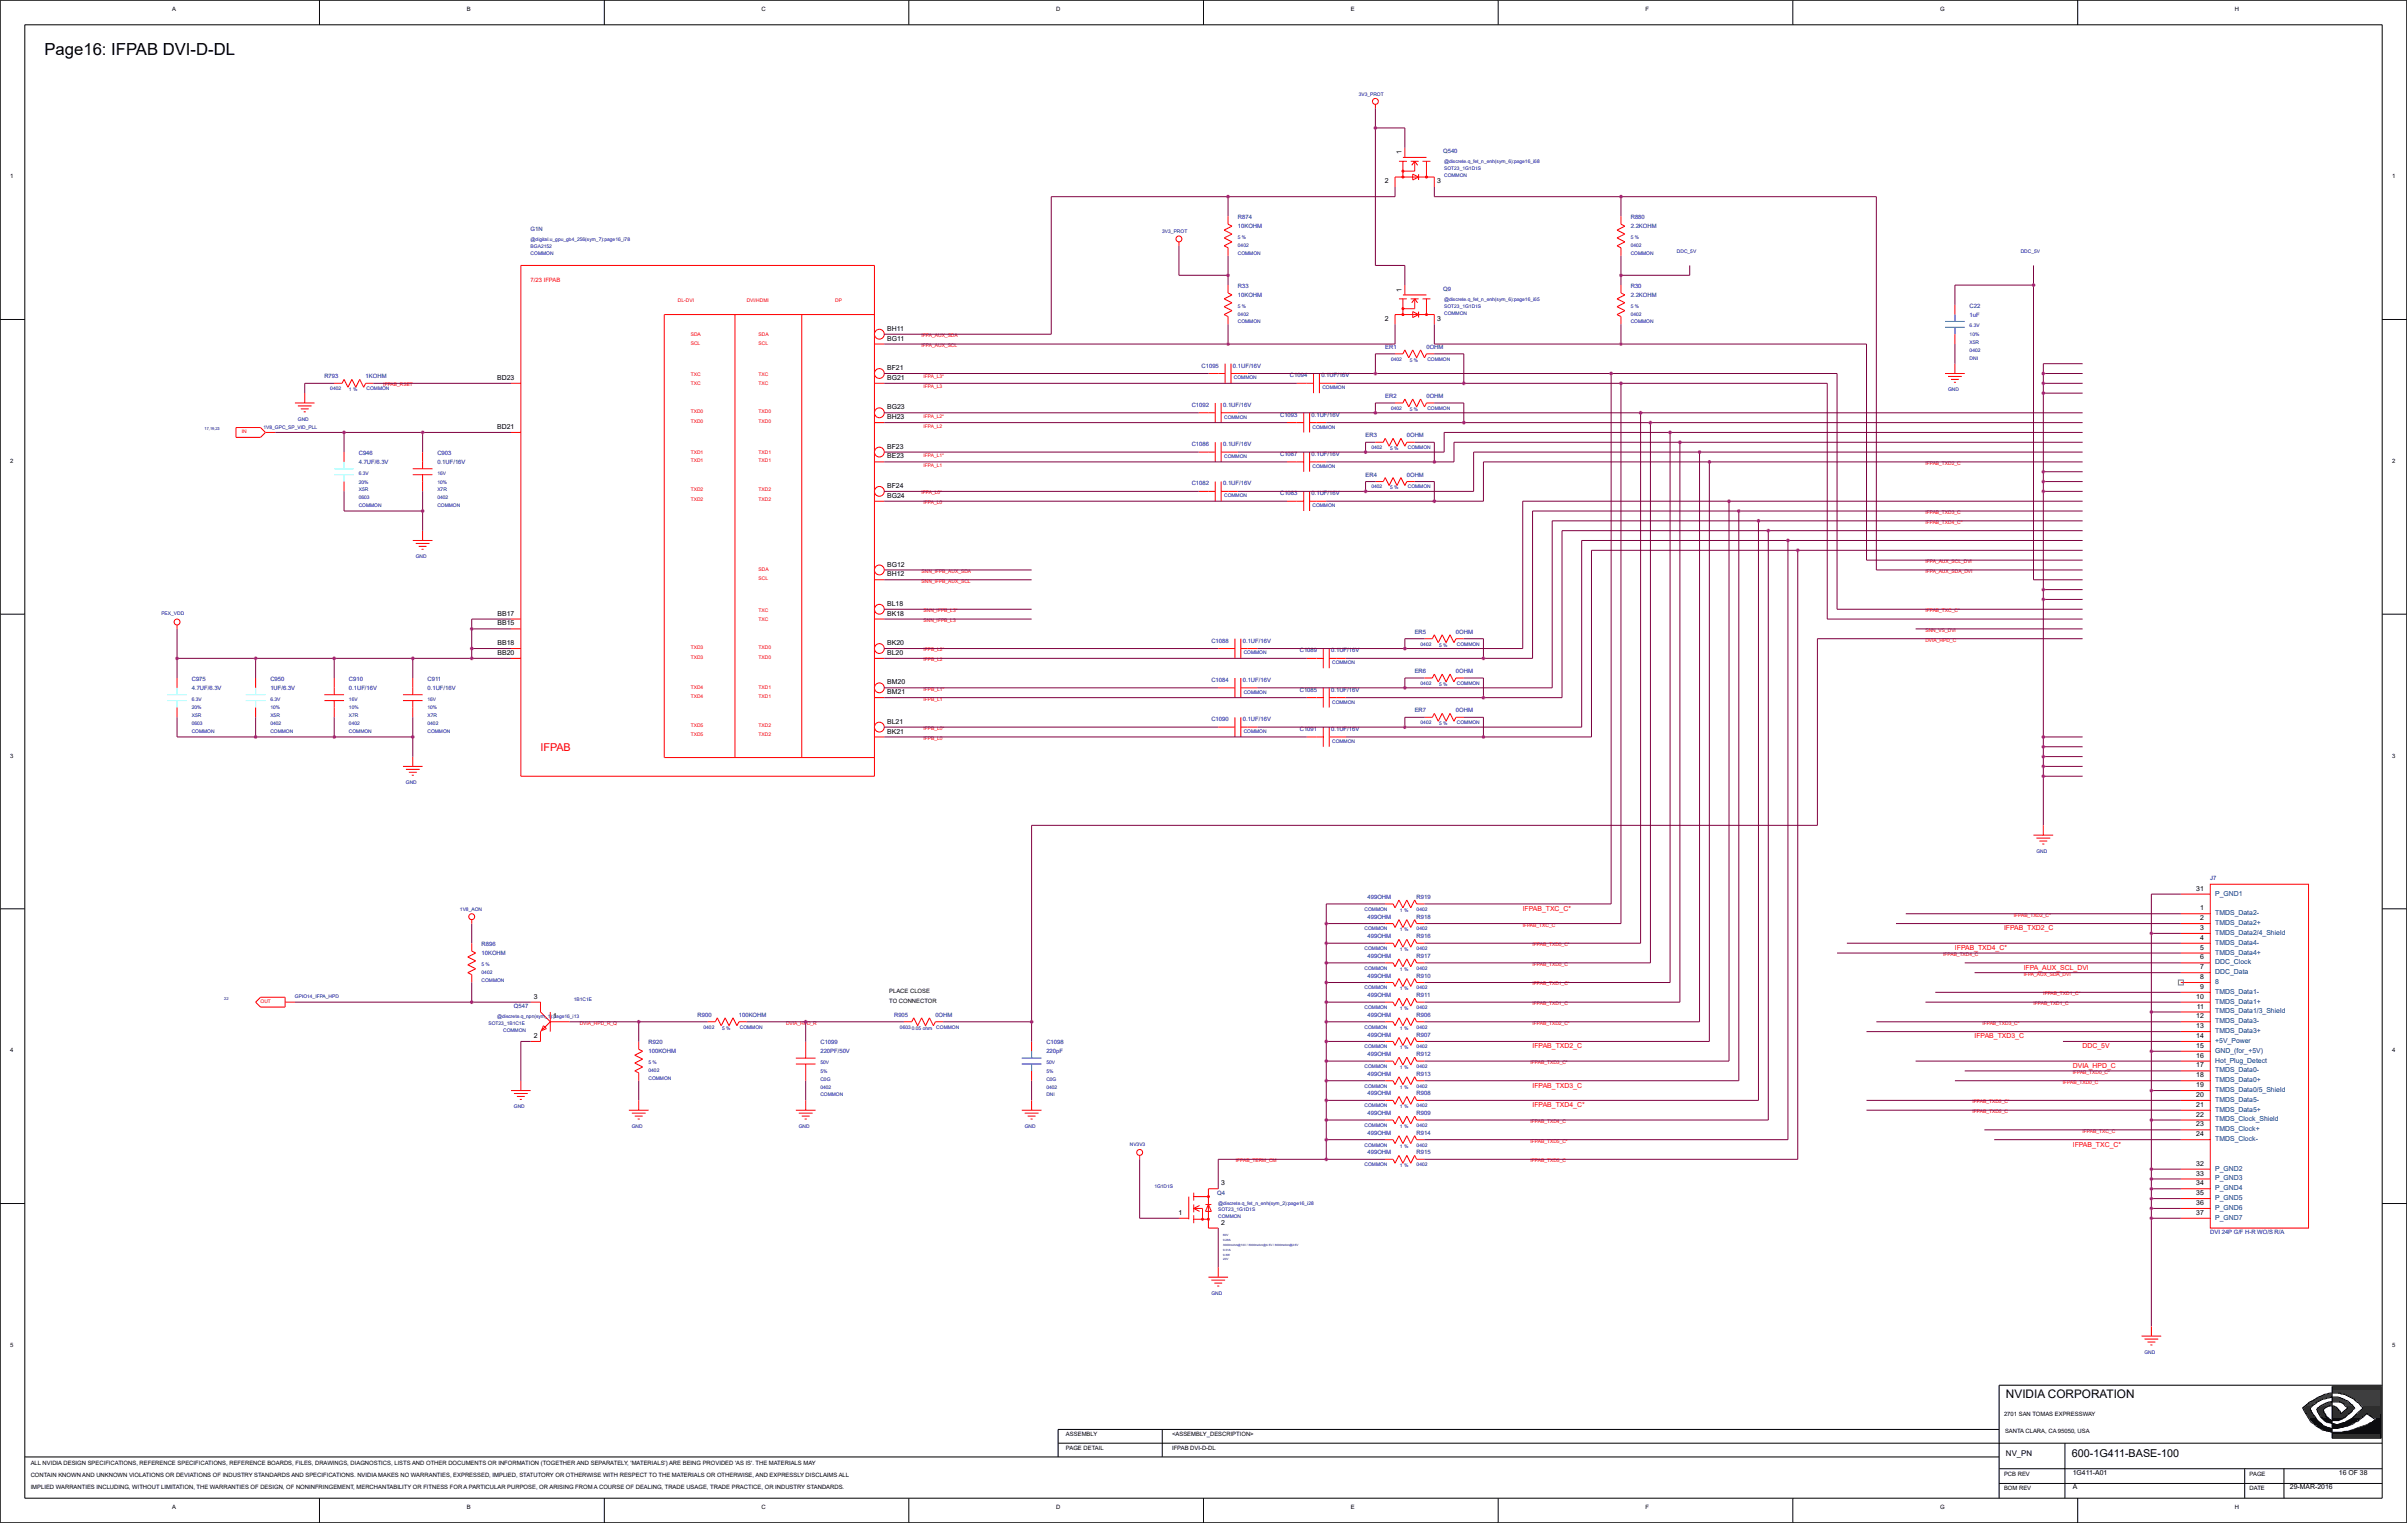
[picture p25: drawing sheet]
<svg xmlns="http://www.w3.org/2000/svg" width="271mm" height="172mm" viewBox="0 0 271 172" stroke-linecap="round" stroke-linejoin="round" font-family="sans-serif">
<defs><g id="words">
<text font-size="1.9" x="5" y="6.2">Page16: IFPAB DVI-D-DL</text>
<text font-size="1.3" x="226.1" y="157.6">NVIDIA CORPORATION</text>
<text font-size="1.2" fill="#f00" x="60.9" y="84.7">IFPAB</text>
<text font-size="1.2" x="233.6" y="164.2">600-1G411-BASE-100</text>
<text font-size=".9" x="226.1" y="164.1">NV_PN</text>
<g font-size=".8">
<text x="158" y="17.4" transform="rotate(-90 158 17.4)">1</text>
<text x="156.1" y="20.7">2</text>
<text x="162" y="20.7">3</text>
<text x="158" y="32.9" transform="rotate(-90 158 32.9)">1</text>
<text x="100" y="41.7">BF21</text>
<text x="100" y="38.4">BG11</text>
<text x="100" y="37.3">BH11</text>
<text x="156.1" y="36.2">2</text>
<text x="162" y="36.2">3</text>
<text x="56.1" y="42.8">BD23</text>
<text x="100" y="47.3">BH23</text>
<text x="100" y="46.1">BG23</text>
<text x="100" y="42.8">BG21</text>
<text x="56.1" y="48.4">BD21</text>
<text x="100" y="51.7">BE23</text>
<text x="100" y="50.6">BF23</text>
<text x="100" y="56.1">BG24</text>
<text x="100" y="55">BF24</text>
<text x="100" y="65">BH12</text>
<text x="100" y="63.9">BG12</text>
<text x="56.1" y="70.5">BB15</text>
<text x="56.1" y="69.4">BB17</text>
<text x="100" y="69.4">BK18</text>
<text x="100" y="68.3">BL18</text>
<text x="56.1" y="73.8">BB20</text>
<text x="56.1" y="72.7">BB18</text>
<text x="100" y="77.2">BM20</text>
<text x="100" y="73.8">BL20</text>
<text x="100" y="72.7">BK20</text>
<text x="100" y="82.7">BK21</text>
<text x="100" y="81.6">BL21</text>
<text x="100" y="78.3">BM21</text>
<text x="247.6" y="100.4">31</text>
<text x="248" y="102.6">1</text>
<text x="248" y="103.7">2</text>
<text x="248" y="104.8">3</text>
<text x="248" y="105.9">4</text>
<text x="248" y="107">5</text>
<text x="60.2" y="112.6">3</text>
<text x="247.6" y="112.6">10</text>
<text x="247.6" y="113.7">11</text>
<text x="248" y="108.2">6</text>
<text x="248" y="109.3">7</text>
<text x="248" y="110.4">8</text>
<text x="248" y="111.5">9</text>
<text x="60.2" y="117">2</text>
<text x="62.4" y="114.8">1</text>
<text x="247.6" y="114.8">12</text>
<text x="247.6" y="115.9">13</text>
<text x="247.6" y="117">14</text>
<text x="247.6" y="118.1">15</text>
<text x="247.6" y="119.2">16</text>
<text x="247.6" y="120.3">17</text>
<text x="247.6" y="121.4">18</text>
<text x="247.6" y="122.5">19</text>
<text x="247.6" y="123.7">20</text>
<text x="247.6" y="124.8">21</text>
<text x="247.6" y="125.9">22</text>
<text x="247.6" y="127">23</text>
<text x="247.6" y="128.1">24</text>
<text x="247.6" y="131.4">32</text>
<text x="132.9" y="136.9">1</text>
<text x="137.7" y="133.6">3</text>
<text x="247.6" y="132.5">33</text>
<text x="247.6" y="133.6">34</text>
<text x="247.6" y="134.7">35</text>
<text x="247.6" y="135.8">36</text>
<text x="247.6" y="136.9">37</text>
<text x="137.7" y="138.1">2</text>
<text x="233.7" y="167.9">A</text>
<text x="233.7" y="166.2">1G411-A01</text>
<text x="258.1" y="167.9">29-MAR-2016</text>
<text x="263.7" y="166.2">16 OF 38</text>
</g>
<g font-size=".8" fill="#004080">
<text x="249.7" y="101">P_GND1</text>
<text x="249.7" y="103.2">TMDS_Data2-</text>
<text x="249.7" y="104.3">TMDS_Data2+</text>
<text x="249.7" y="105.4">TMDS_Data2/4_Shield</text>
<text x="249.7" y="106.5">TMDS_Data4-</text>
<text x="249.7" y="107.6">TMDS_Data4+</text>
<text x="249.7" y="108.7">DDC_Clock</text>
<text x="249.7" y="109.8">DDC_Data</text>
<text x="249.7" y="110.9">8</text>
<text x="249.7" y="112">TMDS_Data1-</text>
<text x="249.7" y="113.1">TMDS_Data1+</text>
<text x="249.7" y="114.2">TMDS_Data1/3_Shield</text>
<text x="249.7" y="115.4">TMDS_Data3-</text>
<text x="249.7" y="116.5">TMDS_Data3+</text>
<text x="249.7" y="117.6">+5V_Power</text>
<text x="249.7" y="118.7">GND_(for_+5V)</text>
<text x="249.7" y="119.8">Hot_Plug_Detect</text>
<text x="249.7" y="120.9">TMDS_Data0-</text>
<text x="249.7" y="122">TMDS_Data0+</text>
<text x="249.7" y="123.1">TMDS_Data0/5_Shield</text>
<text x="249.7" y="124.2">TMDS_Data5-</text>
<text x="249.7" y="125.3">TMDS_Data5+</text>
<text x="249.7" y="126.4">TMDS_Clock_Shield</text>
<text x="249.7" y="127.5">TMDS_Clock+</text>
<text x="249.7" y="128.6">TMDS_Clock-</text>
<text x="249.7" y="132">P_GND2</text>
<text x="249.7" y="133.1">P_GND3</text>
<text x="249.7" y="134.2">P_GND4</text>
<text x="249.7" y="135.3">P_GND5</text>
<text x="249.7" y="136.4">P_GND6</text>
<text x="249.7" y="137.5">P_GND7</text>
</g>
<g font-size=".8" fill="#f00">
<text x="171.7" y="102.7">IFPAB_TXC_C*</text>
<text x="220.4" y="107.1">IFPAB_TXD4_C*</text>
<text x="225.9" y="104.9">IFPAB_TXD2_C</text>
<text x="228.1" y="109.3">IFPA_AUX_SCL_DVI</text>
<text x="172.8" y="118.2">IFPAB_TXD2_C</text>
<text x="222.6" y="117.1">IFPAB_TXD3_C</text>
<text x="234.8" y="118.2">DDC_5V</text>
<text x="172.8" y="122.6">IFPAB_TXD3_C</text>
<text x="172.8" y="124.8">IFPAB_TXD4_C*</text>
<text x="233.7" y="120.4">DVIA_HPD_C</text>
<text x="233.7" y="129.2">IFPAB_TXC_C*</text>
</g>
<g font-size=".7">
<text x="19.4" y="1.2">A</text>
<text x="52.6" y="1.2">B</text>
<text x="85.8" y="1.2">C</text>
<text x="119.1" y="1.2">D</text>
<text x="152.3" y="1.2">E</text>
<text x="185.5" y="1.2">F</text>
<text x="218.7" y="1.2">G</text>
<text x="251.9" y="1.2">H</text>
<text x="1.1" y="20.1">1</text>
<text x="269.7" y="20.1">1</text>
<text x="1.1" y="52.2">2</text>
<text x="269.7" y="52.2">2</text>
<text x="1.1" y="85.4">3</text>
<text x="269.7" y="85.4">3</text>
<text x="100.2" y="113.1">TO CONNECTOR</text>
<text x="100.2" y="112">PLACE CLOSE</text>
<text x="1.1" y="118.6">4</text>
<text x="269.7" y="118.6">4</text>
<text x="1.1" y="151.8">5</text>
<text x="269.7" y="151.8">5</text>
<text x="120.2" y="161.9">ASSEMBLY</text>
<text x="132.1" y="161.9">&lt;ASSEMBLY_DESCRIPTION&gt;</text>
<text x="225.9" y="159.6">2701 SAN TOMAS EXPRESSWAY</text>
<text x="226" y="161.6">SANTA CLARA, CA 95050, USA</text>
<text x="3.5" y="165.1">ALL NVIDIA DESIGN SPECIFICATIONS, REFERENCE SPECIFICATIONS, REFERENCE BOARDS, FILES, DRAWINGS, DIAGNOSTICS, LISTS AND OTHER DOCUMENTS OR INFORMATION (TOGETHER AND SEPARATELY, 'MATERIALS') ARE BEING PROVIDED 'AS IS'. THE MATERIALS MAY</text>
<text x="3.5" y="167.9">IMPLIED WARRANTIES INCLUDING, WITHOUT LIMITATION, THE WARRANTIES OF DESIGN, OF NONINFRINGEMENT, MERCHANTABILITY OR FITNESS FOR A PARTICULAR PURPOSE, OR ARISING FROM A COURSE OF DEALING, TRADE USAGE, TRADE PRACTICE, OR INDUSTRY STANDARDS.</text>
<text x="3.5" y="166.5">CONTAIN KNOWN AND UNKNOWN VIOLATIONS OR DEVIATIONS OF INDUSTRY STANDARDS AND SPECIFICATIONS. NVIDIA MAKES NO WARRANTIES, EXPRESSED, IMPLIED, STATUTORY OR OTHERWISE WITH RESPECT TO THE MATERIALS OR OTHERWISE, AND EXPRESSLY DISCLAIMS ALL</text>
<text x="120.2" y="163.5">PAGE DETAIL</text>
<text x="132.1" y="163.5">IFPAB DVI-D-DL</text>
<text x="225.9" y="166.3">PCB REV</text>
<text x="253.6" y="166.3">PAGE</text>
<text x="19.4" y="170.1">A</text>
<text x="52.6" y="170.1">B</text>
<text x="85.8" y="170.1">C</text>
<text x="119.1" y="170.1">D</text>
<text x="152.3" y="170.1">E</text>
<text x="185.5" y="170.1">F</text>
<text x="218.7" y="170.1">G</text>
<text x="225.9" y="168">BOM REV</text>
<text x="251.9" y="170.1">H</text>
<text x="253.6" y="168">DATE</text>
</g>
<g font-size=".7" fill="#0000a0">
<text x="162.7" y="17.3">Q540</text>
<text x="59.8" y="26">G1N</text>
<text x="139.5" y="24.7">R874</text>
<text x="139.5" y="25.7">10KOHM</text>
<text x="183.8" y="24.7">R880</text>
<text x="183.8" y="25.7">2.2KOHM</text>
<text x="139.5" y="32.5">R33</text>
<text x="139.5" y="33.5">10KOHM</text>
<text x="162.7" y="32.8">Q9</text>
<text x="183.8" y="32.5">R30</text>
<text x="183.8" y="33.5">2.2KOHM</text>
<text x="222" y="34.7">C22</text>
<text x="222" y="35.7">1uF</text>
<text x="135.4" y="41.4">C1095</text>
<text x="139" y="41.4">0.1UF/16V</text>
<text x="156.2" y="39.3">ER1</text>
<text x="160.8" y="39.3">0OHM</text>
<text x="36.6" y="42.7">R793</text>
<text x="41.2" y="42.7">1KOHM</text>
<text x="134.3" y="45.9">C1092</text>
<text x="137.9" y="45.9">0.1UF/16V</text>
<text x="144.3" y="47">C1093</text>
<text x="145.4" y="42.5">C1094</text>
<text x="147.9" y="47">0.1UF/16V</text>
<text x="149" y="42.5">0.1UF/16V</text>
<text x="156.2" y="44.9">ER2</text>
<text x="160.8" y="44.9">0OHM</text>
<text x="40.4" y="51.3">C946</text>
<text x="40.4" y="52.3">4.7UF/6.3V</text>
<text x="49.3" y="51.3">C903</text>
<text x="49.3" y="52.3">0.1UF/16V</text>
<text x="134.3" y="50.3">C1086</text>
<text x="137.9" y="50.3">0.1UF/16V</text>
<text x="144.3" y="51.4">C1087</text>
<text x="147.9" y="51.4">0.1UF/16V</text>
<text x="153.9" y="49.3">ER3</text>
<text x="153.9" y="53.7">ER4</text>
<text x="158.6" y="49.3">0OHM</text>
<text x="158.6" y="53.7">0OHM</text>
<text x="134.3" y="54.7">C1082</text>
<text x="137.9" y="54.7">0.1UF/16V</text>
<text x="144.3" y="55.8">C1083</text>
<text x="147.9" y="55.8">0.1UF/16V</text>
<text x="159.5" y="71.4">ER5</text>
<text x="164.1" y="71.4">0OHM</text>
<text x="21.6" y="76.8">C975</text>
<text x="21.6" y="77.8">4.7UF/6.3V</text>
<text x="30.5" y="76.8">C950</text>
<text x="30.5" y="77.8">1UF/6.3V</text>
<text x="39.3" y="76.8">C910</text>
<text x="39.3" y="77.8">0.1UF/16V</text>
<text x="48.2" y="76.8">C911</text>
<text x="48.2" y="77.8">0.1UF/16V</text>
<text x="136.6" y="76.9">C1084</text>
<text x="136.6" y="72.4">C1088</text>
<text x="140.1" y="76.9">0.1UF/16V</text>
<text x="140.1" y="72.4">0.1UF/16V</text>
<text x="146.5" y="78">C1085</text>
<text x="146.5" y="73.6">C1089</text>
<text x="150.1" y="78">0.1UF/16V</text>
<text x="150.1" y="73.6">0.1UF/16V</text>
<text x="159.5" y="75.9">ER6</text>
<text x="164.1" y="75.9">0OHM</text>
<text x="136.6" y="81.3">C1090</text>
<text x="140.1" y="81.3">0.1UF/16V</text>
<text x="146.5" y="82.4">C1091</text>
<text x="150.1" y="82.4">0.1UF/16V</text>
<text x="159.5" y="80.3">ER7</text>
<text x="164.1" y="80.3">0OHM</text>
<text x="154.2" y="101.3">499OHM</text>
<text x="159.7" y="101.3">R919</text>
<text x="249.2" y="99.2">J7</text>
<text x="54.3" y="106.7">R896</text>
<text x="54.3" y="107.7">10KOHM</text>
<text x="154.2" y="108">499OHM</text>
<text x="154.2" y="105.8">499OHM</text>
<text x="154.2" y="103.6">499OHM</text>
<text x="159.7" y="108">R917</text>
<text x="159.7" y="105.8">R916</text>
<text x="159.7" y="103.6">R918</text>
<text x="57.9" y="113.6">Q547</text>
<text x="154.2" y="112.4">499OHM</text>
<text x="154.2" y="110.2">499OHM</text>
<text x="159.7" y="112.4">R911</text>
<text x="159.7" y="110.2">R910</text>
<text x="73.1" y="117.7">R920</text>
<text x="73.1" y="118.7">100KOHM</text>
<text x="78.6" y="114.6">R900</text>
<text x="83.3" y="114.6">100KOHM</text>
<text x="92.5" y="117.7">C1099</text>
<text x="92.5" y="118.7">220PF/50V</text>
<text x="100.8" y="114.6">R905</text>
<text x="105.4" y="114.6">0OHM</text>
<text x="118" y="117.7">C1098</text>
<text x="118" y="118.7">220pF</text>
<text x="154.2" y="119.1">499OHM</text>
<text x="154.2" y="116.8">499OHM</text>
<text x="154.2" y="114.6">499OHM</text>
<text x="159.7" y="119.1">R912</text>
<text x="159.7" y="116.8">R907</text>
<text x="159.7" y="114.6">R906</text>
<text x="154.2" y="125.7">499OHM</text>
<text x="154.2" y="123.5">499OHM</text>
<text x="154.2" y="121.3">499OHM</text>
<text x="159.7" y="125.7">R909</text>
<text x="159.7" y="123.5">R908</text>
<text x="159.7" y="121.3">R913</text>
<text x="154.2" y="130.1">499OHM</text>
<text x="154.2" y="127.9">499OHM</text>
<text x="159.7" y="130.1">R915</text>
<text x="159.7" y="127.9">R914</text>
<text x="137.2" y="134.7">Q4</text>
<text x="249.2" y="139.1">DVI 24P G/F H-R WO/S R/A</text>
</g>
<text font-size=".7" fill="#f00" x="59.8" y="31.8">7/23 IFPAB</text>
<g font-size=".6" fill="#0000a0">
<text x="153.2" y="10.8">3V3_PROT</text>
<text x="162.8" y="19.2">SOT23_1G1D1S</text>
<text x="162.8" y="20">COMMON</text>
<text x="162.8" y="18.4">@discrete.q_fet_n_enh(sym_6):page16_i68</text>
<text x="59.8" y="27.9">BGA2152</text>
<text x="59.8" y="27.2">@digital.u_gpu_gb4_256(sym_7):page16_i78</text>
<text x="59.8" y="28.7">COMMON</text>
<text x="131" y="26.3">3V3_PROT</text>
<text x="139.5" y="28.7">COMMON</text>
<text x="139.5" y="27.8">0402</text>
<text x="139.5" y="26.9">5 %</text>
<text x="183.8" y="26.9">5 %</text>
<text x="183.8" y="27.8">0402</text>
<text x="183.8" y="28.7">COMMON</text>
<text x="189" y="28.5">DDC_5V</text>
<text x="227.8" y="28.5">DDC_5V</text>
<text x="139.5" y="35.6">0402</text>
<text x="139.5" y="34.7">5 %</text>
<text x="162.8" y="33.9">@discrete.q_fet_n_enh(sym_6):page16_i65</text>
<text x="162.8" y="34.7">SOT23_1G1D1S</text>
<text x="162.8" y="35.5">COMMON</text>
<text x="183.8" y="35.6">0402</text>
<text x="183.8" y="34.7">5 %</text>
<text x="139.5" y="36.5">COMMON</text>
<text x="156.8" y="40.7">0402</text>
<text x="158.9" y="40.8">5 %</text>
<text x="160.9" y="40.7">COMMON</text>
<text x="183.8" y="36.5">COMMON</text>
<text x="222" y="36.9">6.3V</text>
<text x="222" y="37.9">10%</text>
<text x="222" y="38.8">X5R</text>
<text x="222" y="39.7">0402</text>
<text x="222" y="40.6">DNI</text>
<text x="33.6" y="47.4">GND</text>
<text x="37.2" y="44">0402</text>
<text x="39.3" y="44.1">1 %</text>
<text x="41.3" y="44">COMMON</text>
<text x="138" y="47.2">COMMON</text>
<text x="139.1" y="42.8">COMMON</text>
<text x="149.1" y="43.9">COMMON</text>
<text x="156.8" y="46.2">0402</text>
<text x="158.9" y="46.3">5 %</text>
<text x="160.9" y="46.2">COMMON</text>
<text x="219.6" y="44.1">GND</text>
<text x="29.7" y="48.3">1V8_GPC_SP_VID_PLL</text>
<text x="40.4" y="53.5">6.3V</text>
<text x="49.3" y="53.5">16V</text>
<text x="138" y="51.6">COMMON</text>
<text x="148" y="52.7">COMMON</text>
<text x="148" y="48.3">COMMON</text>
<text x="154.6" y="50.6">0402</text>
<text x="156.7" y="50.7">5 %</text>
<text x="158.7" y="50.6">COMMON</text>
<text x="40.4" y="55.4">X5R</text>
<text x="40.4" y="54.5">20%</text>
<text x="40.4" y="57.2">COMMON</text>
<text x="40.4" y="56.3">0603</text>
<text x="49.3" y="54.5">10%</text>
<text x="49.3" y="56.3">0402</text>
<text x="49.3" y="55.4">X7R</text>
<text x="49.3" y="57.2">COMMON</text>
<text x="138" y="56.1">COMMON</text>
<text x="148" y="57.2">COMMON</text>
<text x="154.6" y="55.1">0402</text>
<text x="156.7" y="55.2">5 %</text>
<text x="158.7" y="55.1">COMMON</text>
<text x="46.9" y="62.9">GND</text>
<text x="18.2" y="69.3">PEX_VDD</text>
<text x="140.2" y="73.8">COMMON</text>
<text x="150.2" y="74.9">COMMON</text>
<text x="160.1" y="72.8">0402</text>
<text x="160.1" y="77.2">0402</text>
<text x="162.2" y="72.9">5 %</text>
<text x="162.2" y="77.3">5 %</text>
<text x="164.2" y="72.8">COMMON</text>
<text x="164.2" y="77.2">COMMON</text>
<text x="21.6" y="80.9">X5R</text>
<text x="21.6" y="81.7">0603</text>
<text x="21.6" y="80">20%</text>
<text x="21.6" y="79">6.3V</text>
<text x="21.6" y="82.6">COMMON</text>
<text x="30.5" y="80.9">X5R</text>
<text x="30.5" y="81.7">0402</text>
<text x="30.5" y="79">6.3V</text>
<text x="30.5" y="80">10%</text>
<text x="30.5" y="82.6">COMMON</text>
<text x="39.3" y="80">10%</text>
<text x="39.3" y="79">16V</text>
<text x="39.3" y="80.9">X7R</text>
<text x="39.3" y="81.7">0402</text>
<text x="39.3" y="82.6">COMMON</text>
<text x="48.2" y="80.9">X7R</text>
<text x="48.2" y="79">16V</text>
<text x="48.2" y="80">10%</text>
<text x="48.2" y="81.7">0402</text>
<text x="48.2" y="82.6">COMMON</text>
<text x="140.2" y="82.6">COMMON</text>
<text x="140.2" y="78.2">COMMON</text>
<text x="150.2" y="83.7">COMMON</text>
<text x="150.2" y="79.3">COMMON</text>
<text x="160.1" y="81.6">0402</text>
<text x="162.2" y="81.7">5 %</text>
<text x="164.2" y="81.6">COMMON</text>
<text x="45.8" y="88.4">GND</text>
<text x="229.6" y="96.1">GND</text>
<text x="51.8" y="102.7">1V8_AON</text>
<text x="153.8" y="107.1">COMMON</text>
<text x="153.8" y="104.9">COMMON</text>
<text x="153.8" y="102.7">COMMON</text>
<text x="157.8" y="105">1 %</text>
<text x="157.8" y="107.2">1 %</text>
<text x="157.8" y="102.8">1 %</text>
<text x="159.7" y="104.9">0402</text>
<text x="159.7" y="107.1">0402</text>
<text x="159.7" y="102.7">0402</text>
<text x="33.2" y="112.5">GPIO14_IFPA_HPD</text>
<text x="54.3" y="109.8">0402</text>
<text x="54.3" y="108.9">5 %</text>
<text x="54.3" y="110.6">COMMON</text>
<text x="64.7" y="112.9">1B1C1E</text>
<text x="153.8" y="113.7">COMMON</text>
<text x="153.8" y="111.5">COMMON</text>
<text x="153.8" y="109.3">COMMON</text>
<text x="157.8" y="113.9">1 %</text>
<text x="157.8" y="109.4">1 %</text>
<text x="157.8" y="111.6">1 %</text>
<text x="159.7" y="113.7">0402</text>
<text x="159.7" y="109.3">0402</text>
<text x="159.7" y="111.5">0402</text>
<text x="55.1" y="115.5">SOT23_1B1C1E</text>
<text x="56.1" y="114.7">@discrete.q_npn(sym_1):page16_i13</text>
<text x="56.7" y="116.3">COMMON</text>
<text x="73.1" y="119.9">5 %</text>
<text x="79.3" y="116">0402</text>
<text x="81.4" y="116.1">5 %</text>
<text x="83.4" y="116">COMMON</text>
<text x="92.5" y="119.9">50V</text>
<text x="101.5" y="116">0603</text>
<text x="102.8" y="116.1">0.05 ohm</text>
<text x="105.6" y="116">COMMON</text>
<text x="118" y="119.9">50V</text>
<text x="153.8" y="118.2">COMMON</text>
<text x="153.8" y="116">COMMON</text>
<text x="157.8" y="118.3">1 %</text>
<text x="157.8" y="116.1">1 %</text>
<text x="159.7" y="118.2">0402</text>
<text x="159.7" y="116">0402</text>
<text x="57.9" y="124.9">GND</text>
<text x="73.1" y="120.8">0402</text>
<text x="73.1" y="121.7">COMMON</text>
<text x="92.5" y="122.7">0402</text>
<text x="92.5" y="121.8">C0G</text>
<text x="92.5" y="120.9">5%</text>
<text x="92.5" y="123.6">COMMON</text>
<text x="118" y="122.7">0402</text>
<text x="118" y="123.6">DNI</text>
<text x="118" y="121.8">C0G</text>
<text x="118" y="120.9">5%</text>
<text x="153.8" y="124.8">COMMON</text>
<text x="153.8" y="122.6">COMMON</text>
<text x="153.8" y="120.4">COMMON</text>
<text x="157.8" y="124.9">1 %</text>
<text x="157.8" y="122.7">1 %</text>
<text x="157.8" y="120.5">1 %</text>
<text x="159.7" y="124.8">0402</text>
<text x="159.7" y="122.6">0402</text>
<text x="159.7" y="120.4">0402</text>
<text x="71.2" y="127.1">GND</text>
<text x="90.1" y="127.1">GND</text>
<text x="115.5" y="127.1">GND</text>
<text x="127.4" y="129.1">NV3V3</text>
<text x="153.8" y="131.5">COMMON</text>
<text x="153.8" y="129.2">COMMON</text>
<text x="153.8" y="127">COMMON</text>
<text x="157.8" y="131.6">1 %</text>
<text x="157.8" y="127.1">1 %</text>
<text x="157.8" y="129.4">1 %</text>
<text x="159.7" y="131.5">0402</text>
<text x="159.7" y="127">0402</text>
<text x="159.7" y="129.2">0402</text>
<text x="130.1" y="133.9">1G1D1S</text>
<text x="137.3" y="135.8">@discrete.q_fet_n_enh(sym_2):page16_i28</text>
<text x="137.3" y="136.6">SOT23_1G1D1S</text>
<text x="137.3" y="137.3">COMMON</text>
<text x="136.6" y="146">GND</text>
<text x="241.7" y="152.6">GND</text>
</g>
<g font-size=".6" fill="#f00">
<text x="76.4" y="34.1">DL-DVI</text>
<text x="84.2" y="34.1">DVI/HDMI</text>
<text x="94.1" y="34.1">DP</text>
<text x="77.9" y="37.8">SDA</text>
<text x="77.9" y="38.8">SCL</text>
<text x="85.5" y="37.8">SDA</text>
<text x="85.5" y="38.8">SCL</text>
<text x="103.9" y="39.1">IFPA_AUX_SCL</text>
<text x="103.9" y="38">IFPA_AUX_SDA</text>
<text x="43.2" y="43.5">IFPAB_RSET</text>
<text x="77.9" y="42.4">TXC</text>
<text x="77.9" y="43.4">TXC</text>
<text x="77.9" y="46.6">TXD0</text>
<text x="77.9" y="47.7">TXD0</text>
<text x="85.5" y="46.6">TXD0</text>
<text x="85.5" y="47.7">TXD0</text>
<text x="85.5" y="43.4">TXC</text>
<text x="85.5" y="42.4">TXC</text>
<text x="104.1" y="47.1">IFPA_L2*</text>
<text x="104.1" y="43.8">IFPA_L3</text>
<text x="104.1" y="42.7">IFPA_L3*</text>
<text x="27.3" y="48.8">IN</text>
<text x="77.9" y="51.1">TXD1</text>
<text x="77.9" y="52.1">TXD1</text>
<text x="85.5" y="52.1">TXD1</text>
<text x="85.5" y="51.1">TXD1</text>
<text x="104.1" y="52.6">IFPA_L1</text>
<text x="104.1" y="51.5">IFPA_L1*</text>
<text x="104.1" y="48.2">IFPA_L2</text>
<text x="217.1" y="52.4">IFPAB_TXD2_C</text>
<text x="77.9" y="55.3">TXD2</text>
<text x="77.9" y="56.4">TXD2</text>
<text x="85.5" y="56.4">TXD2</text>
<text x="85.5" y="55.3">TXD2</text>
<text x="103.9" y="55.7">IFPA_L0*</text>
<text x="104.1" y="56.8">IFPA_L0</text>
<text x="217.1" y="57.9">IFPAB_TXD3_C</text>
<text x="217.1" y="59">IFPAB_TXD4_C*</text>
<text x="85.5" y="64.4">SDA</text>
<text x="85.5" y="65.4">SCL</text>
<text x="103.9" y="65.7">SNN_IFPB_AUX_SCL</text>
<text x="103.9" y="64.6">SNN_IFPB_AUX_SDA</text>
<text x="217.1" y="63.5">IFPA_AUX_SCL_DVI</text>
<text x="217.1" y="64.6">IFPA_AUX_SDA_DVI</text>
<text x="85.5" y="70">TXC</text>
<text x="85.5" y="69">TXC</text>
<text x="104.1" y="70.1">SNN_IFPB_L3</text>
<text x="104.1" y="69">SNN_IFPB_L3*</text>
<text x="217.1" y="69">IFPAB_TXC_C*</text>
<text x="217.1" y="71.2">SNN_VS_DVI</text>
<text x="77.9" y="77.7">TXD4</text>
<text x="77.9" y="74.3">TXD3</text>
<text x="77.9" y="73.2">TXD3</text>
<text x="85.5" y="73.2">TXD0</text>
<text x="85.5" y="74.3">TXD0</text>
<text x="85.5" y="77.7">TXD1</text>
<text x="104.1" y="77.9">IFPB_L1*</text>
<text x="104.1" y="74.5">IFPB_L2</text>
<text x="104.1" y="73.4">IFPB_L2*</text>
<text x="217.1" y="72.3">DVIA_HPD_C</text>
<text x="77.9" y="78.7">TXD4</text>
<text x="77.9" y="83">TXD5</text>
<text x="77.9" y="81.9">TXD5</text>
<text x="85.5" y="78.7">TXD1</text>
<text x="85.5" y="81.9">TXD2</text>
<text x="85.5" y="83">TXD2</text>
<text x="104.1" y="83.4">IFPB_L0</text>
<text x="104.1" y="82.3">IFPB_L0*</text>
<text x="104.1" y="79">IFPB_L1</text>
<text x="171.7" y="104.4">IFPAB_TXC_C</text>
<text x="172.8" y="106.7">IFPAB_TXD0_C*</text>
<text x="219" y="107.8">IFPAB_TXD4_C</text>
<text x="227" y="103.3">IFPAB_TXD2_C*</text>
<text x="29.4" y="113">OUT</text>
<text x="172.8" y="108.9">IFPAB_TXD0_C</text>
<text x="172.8" y="113.3">IFPAB_TXD1_C</text>
<text x="172.8" y="111.1">IFPAB_TXD1_C*</text>
<text x="228.1" y="110">IFPA_AUX_SDA_DVI</text>
<text x="229.2" y="113.3">IFPAB_TXD1_C</text>
<text x="230.3" y="112.2">IFPAB_TXD1_C*</text>
<text x="65.4" y="115.5">DVIA_HPD_R_Q</text>
<text x="88.6" y="115.5">DVIA_HPD_R</text>
<text x="172.5" y="119.9">IFPAB_TXD3_C*</text>
<text x="172.8" y="115.5">IFPAB_TXD2_C*</text>
<text x="223.5" y="115.5">IFPAB_TXD3_C*</text>
<text x="222.4" y="124.4">IFPAB_TXD5_C*</text>
<text x="222.4" y="125.5">IFPAB_TXD5_C</text>
<text x="232.6" y="122.2">IFPAB_TXD0_C</text>
<text x="233.7" y="121.1">IFPAB_TXD0_C*</text>
<text x="139.3" y="131">IFPAB_TERM_CM</text>
<text x="172.5" y="126.6">IFPAB_TXD4_C</text>
<text x="172.5" y="131">IFPAB_TXD5_C</text>
<text x="172.5" y="128.8">IFPAB_TXD5_C*</text>
<text x="234.8" y="127.7">IFPAB_TXC_C</text>
</g>
<g font-size=".4" fill="#0000a0">
<text x="23.1" y="48.5">17,19,23</text>
<text x="25.3" y="112.7">22</text>
</g>
<g font-size=".3" fill="#0000a0">
<text x="137.9" y="140.4">3000mohm@10V / 3000mohm@4.5V / 3000mohm@2.5V</text>
<text x="137.9" y="139.3">60V</text>
<text x="137.9" y="141">0.31A</text>
<text x="137.9" y="139.9">0.26A</text>
<text x="137.9" y="141.5">0.3W</text>
<text x="137.9" y="142.1">20V</text>
</g>
</g></defs>
<g fill="none" stroke="#f00" stroke-width=".11">
<path d="M155 11.8v.4M157.7 18.2h.9M158.1 18.2v1.8M158.1 17.7h2.7M158.4 16.6v1.1M159 18.2h.9M159.3 19.6v.7M159.5 18.2v1.1h-1.4M159.9 19.6v.7M160.4 18.2h.8M160.8 18.2v1.8M58.7 29.9h39.9v57.6h-39.9z"/>
<path d="M82.9 35.5v49.9M90.4 35.5v49.9M98.6 35.5h-23.7v49.9h23.7M98.6 38.8h1.1M132.9 27.3v.4M138.4 24.4v.9M138.4 27.9v.9M138.4 32.1v.9M138.4 35.7v.9M157.3 39.9h.8M157.3 21.1v-1.1h4.4v1.1M157.3 36.6v-1.1h4.4v1.1"/>
<path d="M157.7 33.7h.9M158.1 33.2h2.7M158.1 33.7v1.8M158.4 32.1v1.1M159 33.7h.9M159.3 35.1v.7M159.5 33.7v1.1h-1.4M159.9 35.1v.7M160.4 33.7h.8M160.8 39.9h.9M160.8 33.7v1.8M182.7 24.4v.9"/>
<path d="M182.7 27.9v.9M182.7 32.1v.9M182.7 35.7v.9M220.4 34.4v1.1M220.4 37.7v1.1M29.4 48.2h-2.8v1.1h2.8M29.9 48.7h1.1M33.2 45.4h2.3M33.6 45.8h1.5M33.9 46.1h.9M34.2 46.4h.3M34.4 44.3v1.1"/>
<path d="M37.7 43.2h.9M38.8 51v1.1M38.8 54.3v1.1M41.2 43.2h.9M46.5 52.8h2.2M46.5 53.5h2.2M47.6 51v1.8M47.6 53.5v1.9M47.6 59.8v1.1M57.6 43.2h1.1M57.6 48.7h1.1M98.6 43.2h1.1"/>
<path d="M98.6 47.6h1.1M98.6 52.1h1.1M98.6 56.5h1.1M135.1 55.4h1.9M135.1 51h1.9M135.1 46.5h1.9M136.2 42.1h1.9M137 45.4v2.2M137 49.9v2.2M137 54.3v2.2M137.7 55.4h1.8M137.7 45.4v2.2"/>
<path d="M137.7 49.9v2.2M137.7 54.3v2.2M137.7 51h1.8M137.7 46.5h1.8M138.1 41v2.2M138.8 42.1h1.9M138.8 41v2.2M145.1 47.6h1.9M145.1 52.1h1.9M145.1 56.5h1.9M146.2 43.2h1.9M147 46.5v2.2"/>
<path d="M147 51v2.2M147 55.4v2.2M147.6 47.6h1.9M147.6 52.1h1.9M147.6 56.5h1.9M147.6 46.5v2.2M147.6 51v2.2M147.6 55.4v2.2M148.1 42.1v2.2M148.7 43.2h1.9M148.7 42.1v2.2M155 49.9h.9"/>
<path d="M155 54.3h.9M157.3 45.4h.8M158.6 49.9h.9M158.6 54.3h.9M160.8 45.4h.9M219.3 42.1h2.2M219.6 42.4h1.6M219.9 42.8h.9M220.3 43.1h.2M220.4 41v1.1M20 70.5v.4M20 76.4v1.1"/>
<path d="M20 79.8v1.1M28.8 76.4v1.1M28.8 79.8v1.1M36.6 78.3h2.2M36.6 79h2.2M37.7 76.4v1.9M37.7 79v1.9M45.4 78.3h2.2M45.4 79h2.2M46.5 76.4v1.9M46.5 79v1.9M46.5 60.9h2.2"/>
<path d="M46.9 61.3h1.5M47.2 61.6h.9M47.5 61.9h.3M57.6 69.8h1.1M57.6 74.2h1.1M57.6 73.1h1.1M57.6 70.9h1.1M98.6 69.8h1.1M98.6 74.2h1.1M98.6 78.6h1.1M98.6 65.4h1.1M137.3 73.1h1.9"/>
<path d="M137.3 77.5h1.9M139.2 72v2.2M139.2 76.4v2.2M139.9 73.1h1.9M139.9 72v2.2M139.9 76.4v2.2M139.9 77.5h1.9M147.3 74.2h1.9M147.3 78.6h1.9M149.2 73.1v2.2M149.2 77.5v2.3M149.8 74.2h1.9"/>
<path d="M149.8 78.6h1.9M149.8 73.1v2.2M149.8 77.5v2.3M160.6 72h.9M160.6 76.4h.9M164.1 72h.9M164.1 76.4h.9M45.4 86.4h2.2M45.8 86.7h1.5M46.1 87.1h.9M46.4 87.4h.2M46.5 85.3v1.1"/>
<path d="M98.6 83.1h1.1M137.3 82h1.9M139.2 80.9v2.2M139.9 82h1.9M139.9 80.9v2.2M147.3 83.1h1.9M149.2 82v2.2M149.8 83.1h1.9M149.8 82v2.2M160.6 80.9h.9M164.1 80.9h.9M229.2 94.1h2.3"/>
<path d="M229.6 94.5h1.5M229.9 94.8h.9M230.2 95.1h.3M230.3 93v1.1M249.2 99.7h11v38.7h-11zM29.4 112.4h2.7v1.1h-2.7M32.1 113h1.1M53.2 103.7v.4M53.2 106.3v.9M53.2 109.9v.9M59.8 113h1.1v1.1M60.9 116.3v1.1h-1.1"/>
<path d="M62 115.2h2.3M62 114.1v2.2M72 117.4v.9M79.8 115.2h.8M83.3 115.2h.9M89.7 119.3h2.2M89.7 119.9h2.2M90.8 117.4v1.9M90.8 119.9v1.9M101.9 115.2h.9M105.4 115.2h.9M116.3 117.4v1.1"/>
<path d="M156.2 119.6h.8M156.2 117.4h.8M156.2 115.2h.8M156.2 113h.8M156.2 110.8h.8M156.2 108.5h.8M156.2 106.3h.8M156.2 104.1h.8M156.2 101.9h.8M159.7 119.6h.9M159.7 117.4h.9M159.7 115.2h.9"/>
<path d="M159.7 113h.9M159.7 110.8h.9M159.7 108.5h.9M159.7 106.3h.9M159.7 104.1h.9M159.7 101.9h.9M245.8 119.6h3.4M245.8 117.4h3.4M245.8 115.2h3.4M245.8 113h3.4M245.8 110.8h3.4M245.8 108.5h3.4"/>
<path d="M245.8 106.3h3.4M245.8 104.1h3.4M245.8 103h3.4M245.8 105.2h3.4M245.8 107.4h3.4M245.8 109.6h3.4M245.8 111.9h3.4M245.8 114.1h3.4M245.8 116.3h3.4M245.8 118.5h3.4M245.8 100.8h3.4M57.6 122.9h2.2"/>
<path d="M57.9 123.3h1.6M58.3 123.6h.9M58.6 123.9h.2M58.7 121.8v1.1M70.9 125.2h2.2M71.2 125.5h1.6M71.6 125.8h.8M71.9 126.1h.2M72 120.9v.9M72 124v1.2M89.7 125.2h2.2M90.1 125.5h1.5"/>
<path d="M90.4 125.8h.9M90.7 126.1h.2M90.8 124v1.2M115.2 125.2h2.2M115.5 125.5h1.6M115.9 125.8h.8M116.2 126.1h.2M116.3 120.7v1.1M116.3 124v1.2M128.5 130.2v.5M132.9 137.3h1.1M134 134.9v2.5"/>
<path d="M134.6 134.9h1.6M134.6 137.4h1.6M134.6 134.5v.8M134.6 135.8v.9M134.6 137v.9M134.6 136.2h1v1.2M135.9 135.8h.7M135.9 136.6h.7M137.3 134h-1.1v4.4h1.1M156.2 130.7h.8M156.2 128.5h.8M156.2 126.3h.8"/>
<path d="M156.2 124h.8M156.2 121.8h.8M159.7 130.7h.9M159.7 128.5h.9M159.7 126.3h.9M159.7 124h.9M159.7 121.8h.9M245.8 128.5h3.4M245.8 126.3h3.4M245.8 124h3.4M245.8 121.8h3.4M245.8 134h3.4"/>
<path d="M245.8 136.2h3.4M245.8 137.3h3.4M245.8 120.7h3.4M245.8 122.9h3.4M245.8 125.2h3.4M245.8 127.4h3.4M245.8 131.8h3.4M245.8 132.9h3.4M245.8 135.1h3.4M136.2 144h2.2M136.6 144.3h1.5M136.9 144.6h.9"/>
<path d="M137.2 145h.2M137.3 142.9v1.1M241.4 150.6h2.2M241.7 151h1.6M242.1 151.3h.9M242.4 151.6h.2M242.5 149.5v1.1"/>
<circle cx="155" cy="11.4" r=".33"/>
<circle cx="158.1" cy="19.3" r=".11"/>
<circle cx="158.1" cy="20" r=".11"/>
<circle cx="160.8" cy="20" r=".11"/>
<circle cx="99.1" cy="37.7" r=".55"/>
<circle cx="132.9" cy="26.9" r=".33"/>
<circle cx="158.1" cy="34.8" r=".11"/>
<circle cx="158.1" cy="35.5" r=".11"/>
<circle cx="160.8" cy="35.5" r=".11"/>
<circle cx="99.1" cy="42.1" r=".55"/>
<circle cx="99.1" cy="46.5" r=".55"/>
<circle cx="99.1" cy="55.4" r=".55"/>
<circle cx="99.1" cy="51" r=".55"/>
<circle cx="20" cy="70.1" r=".33"/>
<circle cx="99.1" cy="73.1" r=".55"/>
<circle cx="99.1" cy="77.5" r=".55"/>
<circle cx="99.1" cy="68.7" r=".55"/>
<circle cx="99.1" cy="64.3" r=".55"/>
<circle cx="99.1" cy="82" r=".55"/>
<circle cx="53.2" cy="103.3" r=".33"/>
<circle cx="128.5" cy="129.9" r=".33"/>
<circle cx="135.6" cy="137.4" r=".11"/>
<circle cx="136.2" cy="134.9" r=".11"/>
<circle cx="136.2" cy="137.4" r=".11"/>
</g>
<g fill="#000" stroke="#f00" stroke-width=".11">
<path d="M159.3 19.6l.6 .4zM159.5 18.2l-.4 .4zM159.5 18.2l.3 .4zM138 35.5l.4 .2zM138 34.6l.9 .4zM138 34.6l.9-.5zM138 33.7l.9-.5zM138 27.7l.4 .2zM138 26.8l.9 .5zM138 26.8l.9-.4zM138 25.9l.9-.4zM138 35.5l.9-.5z"/>
<path d="M138 33.7l.9 .4zM138.4 33l.5 .2zM138 27.7l.9-.4zM138 25.9l.9 .5zM138.4 25.3l.5 .2zM158.4 39.4l-.3 .5zM159.3 39.4l-.5 .9zM159.3 39.4l.4 .9zM159.3 35.1l.6 .4zM159.3 35.8l.6-.3zM159.3 20.3l.6-.3zM159.5 33.7l-.4 .4z"/>
<path d="M159.5 33.7l.3 .4zM160.1 39.4l.5 .9zM182.3 35.5l.4 .2zM182.3 34.6l.9 .4zM182.3 34.6l.9-.5zM182.3 33.7l.9-.5zM182.3 27.7l.4 .2zM182.3 26.8l.9 .5zM182.3 26.8l.9-.4zM182.3 25.9l.9-.4zM182.3 35.5l.9-.5zM182.3 33.7l.9 .4z"/>
<path d="M182.7 33l.5 .2zM182.3 27.7l.9-.4zM182.3 25.9l.9 .5zM182.7 25.3l.5 .2zM29.9 48.7l-.5 .6zM29.4 48.2l.5 .5zM38.8 42.8l-.2 .4zM38.8 42.8l.4 .9zM39.7 42.8l-.5 .9zM39.7 42.8l.4 .9zM40.6 42.8l-.5 .9zM40.6 42.8l.4 .9z"/>
<path d="M41.2 43.2l-.2 .5zM156.2 49.4l-.3 .5zM156.2 53.8l-.3 .5zM156.2 49.4l.4 .9zM156.2 53.8l.4 .9zM157 49.4l-.4 .9zM157 49.4l.5 .9zM157 53.8l-.4 .9zM157 53.8l.5 .9zM157.9 49.4l-.4 .9zM157.9 53.8l-.4 .9zM157.9 49.4l.5 .9z"/>
<path d="M157.9 53.8l.5 .9zM158.6 49.9l-.2 .4zM158.6 54.3l-.2 .4zM158.4 45l-.3 .4zM158.4 39.4l.4 .9zM158.4 45l.4 .9zM159.3 45l-.5 .9zM159.3 45l.4 .9zM160.1 39.4l-.4 .9zM160.1 45l-.4 .9zM160.1 45l.5 .9zM160.8 39.9l-.2 .4z"/>
<path d="M160.8 45.4l-.2 .5zM161.7 71.6l-.2 .4zM161.7 76l-.2 .4zM161.7 71.6l.4 .8zM161.7 76l.4 .9zM162.6 71.6l-.5 .8zM162.6 71.6l.4 .8zM162.6 76l-.5 .9zM162.6 76l.4 .9zM163.5 71.6l-.5 .8zM163.5 76l-.5 .9zM163.5 71.6l.4 .8z"/>
<path d="M163.5 76l.4 .9zM164.1 72l-.2 .4zM164.1 76.4l-.2 .5zM161.7 80.4l-.2 .5zM161.7 80.4l.4 .9zM162.6 80.4l-.5 .9zM162.6 80.4l.4 .9zM163.5 80.4l-.5 .9zM163.5 80.4l.4 .9zM164.1 80.9l-.2 .4zM29.4 112.4l-.6 .6zM28.8 113l.6 .5z"/>
<path d="M52.7 109.6l.5 .3zM52.7 108.8l.9 .4zM52.7 108.8l.9-.5zM52.7 107.9l.9-.5zM52.7 109.6l.9-.4zM52.7 107.9l.9 .4zM53.2 107.2l.4 .2zM60.9 116.3l1.1-1.1zM61 116.2l.6-.2zM61.3 115.6l-.3 .6zM61.3 115.6l.3 .4zM60.9 114.1l1.1 1.1z"/>
<path d="M71.6 119.8l.8 .5zM71.6 119.8l.8-.4zM71.6 119l.8-.5zM71.6 119l.8 .4zM72 118.3l.4 .2zM80.9 114.7l-.3 .5zM80.9 114.7l.4 .9zM81.7 114.7l-.4 .9zM81.7 114.7l.5 .9zM82.6 114.7l-.4 .9zM82.6 114.7l.5 .9zM83.3 115.2l-.2 .4z"/>
<path d="M103 114.7l-.2 .5zM103 114.7l.4 .9zM103.9 114.7l-.5 .9zM103.9 114.7l.4 .9zM104.8 114.7l-.5 .9zM104.8 114.7l.4 .9zM105.4 115.2l-.2 .4zM157 117.4l.3 .4zM157 115.2l.3 .4zM157 113l.3 .4zM157 110.8l.3 .4zM157 108.5l.3 .5z"/>
<path d="M157 106.3l.3 .5zM157 104.1l.3 .5zM157 101.9l.3 .4zM157.7 119.2l-.4 .9zM157.7 117l-.4 .8zM157.7 114.7l-.4 .9zM157.7 112.5l-.4 .9zM157.7 110.3l-.4 .9zM157.7 108.1l-.4 .9zM157.7 105.9l-.4 .9zM157.7 103.7l-.4 .9zM157.7 101.5l-.4 .8z"/>
<path d="M157.7 117l.4 .8zM157.7 114.7l.4 .9zM157.7 112.5l.4 .9zM157.7 110.3l.4 .9zM157.7 108.1l.4 .9zM157.7 105.9l.4 .9zM157.7 103.7l.4 .9zM157.7 101.5l.4 .8zM158.6 119.2l.4 .9zM158.6 119.2l-.5 .9zM158.6 117l.4 .8zM158.6 117l-.5 .8z"/>
<path d="M158.6 114.7l.4 .9zM158.6 114.7l-.5 .9zM158.6 112.5l.4 .9zM158.6 112.5l-.5 .9zM158.6 110.3l.4 .9zM158.6 110.3l-.5 .9zM158.6 108.1l.4 .9zM158.6 108.1l-.5 .9zM158.6 105.9l.4 .9zM158.6 105.9l-.5 .9zM158.6 103.7l.4 .9zM158.6 103.7l-.5 .9z"/>
<path d="M158.6 101.5l.4 .8zM158.6 101.5l-.5 .8zM159.5 117l-.5 .8zM159.5 114.7l-.5 .9zM159.5 112.5l-.5 .9zM159.5 110.3l-.5 .9zM159.5 108.1l-.5 .9zM159.5 105.9l-.5 .9zM159.5 103.7l-.5 .9zM159.5 101.5l-.5 .8zM159.5 119.2l.2 .4zM159.5 117l.2 .4z"/>
<path d="M159.5 114.7l.2 .5zM159.5 112.5l.2 .5zM159.5 110.3l.2 .5zM159.5 108.1l.2 .4zM159.5 105.9l.2 .4zM159.5 103.7l.2 .4zM159.5 101.5l.2 .4zM71.6 120.7l.4 .2zM71.6 120.7l.8-.4zM134.6 136.2l.6-.3zM134.6 136.2l.6 .4zM136.2 135.8l-.3 .8z"/>
<path d="M136.2 135.8l.4 .8zM157 130.7l.3 .4zM157 128.5l.3 .4zM157 126.3l.3 .4zM157 124l.3 .5zM157 121.8l.3 .5zM157 119.6l.3 .5zM157.7 130.2l-.4 .9zM157.7 128l-.4 .9zM157.7 125.8l-.4 .9zM157.7 123.6l-.4 .9zM157.7 121.4l-.4 .9z"/>
<path d="M157.7 130.2l.4 .9zM157.7 128l.4 .9zM157.7 125.8l.4 .9zM157.7 123.6l.4 .9zM157.7 121.4l.4 .9zM157.7 119.2l.4 .9zM158.6 130.2l.4 .9zM158.6 130.2l-.5 .9zM158.6 128l.4 .9zM158.6 128l-.5 .9zM158.6 125.8l.4 .9zM158.6 125.8l-.5 .9z"/>
<path d="M158.6 123.6l.4 .9zM158.6 123.6l-.5 .9zM158.6 121.4l.4 .9zM158.6 121.4l-.5 .9zM159.5 130.2l-.5 .9zM159.5 128l-.5 .9zM159.5 125.8l-.5 .9zM159.5 123.6l-.5 .9zM159.5 121.4l-.5 .9zM159.5 119.2l-.5 .9zM159.5 130.2l.2 .5zM159.5 128l.2 .5z"/>
<path d="M159.5 125.8l.2 .5zM159.5 123.6l.2 .4zM159.5 121.4l.2 .4z"/>
</g>
<path d="M37.7 52.8h2.2M37.7 53.5h2.2M38.8 52.1v.7M38.8 53.5v.8M18.9 78.3h2.2M18.9 79h2.2M20 77.5v.8M20 79v.8M27.7 78.3h2.2M27.7 79h2.2M28.8 77.5v.8M28.8 79v.8" fill="none" stroke="#80ffff" stroke-width=".11"/>
<path d="M219.3 36.2h2.2M219.3 36.9h2.2M220.4 35.5v.7M220.4 36.9v.8M115.2 119.3h2.2M115.2 119.9h2.2M116.3 118.5v.8M116.3 119.9v.8" fill="none" stroke="#00f" stroke-width=".11"/>
<path d="M245.6 110.5h.5v.5h-.5z" fill="none" stroke="#808080" stroke-width=".11"/>
<g fill="none" stroke="#800040" stroke-width=".11">
<path d="M155 12.2v17.7h3.4v2.2M155 14.4h3.4v2.2M132.9 27.7v3.3h5.5M138.4 22.2v2.2M138.4 28.8v3.3M138.4 36.6v2.2M157.3 36.6v2.2h-57.6M157.3 21.1v1.1h-38.8v15.5h-18.8M157.3 39.9h-2.3v2.2M161.7 36.6v2.2h48.7v24.3h24.4M161.7 21.1v1.1h49.8v42.1h23.3M161.7 39.9h3.3v3.3"/>
<path d="M182.7 22.2v2.2M182.7 28.8v3.3M182.7 36.6v2.2M190.5 29.9v1.1h-7.8M220.4 38.8v2.2M229.2 29.9v35.5h5.6M229.2 32.1h-8.8v2.3M31 48.7h26.6M37.7 43.2h-3.3v1.1M38.8 55.4v2.2h8.8M38.8 48.7v2.3M42.1 43.2h15.5"/>
<path d="M47.6 48.7v2.3M47.6 55.4v4.4M99.7 43.2h46.5M99.7 52.1h45.4M99.7 56.5h45.4M99.7 55.4h35.4M99.7 51h35.4M99.7 47.6h45.4M99.7 46.5h35.4M99.7 42.1h36.5M139.5 46.5h95.3M140.7 42.1h66.4v26.6h27.7"/>
<path d="M149.5 47.6h85.3M150.6 43.2h55.4v26.6h28.8M155 54.3h-1.1v1.1M155 49.9h-1.1v1.1M157.3 45.4h-2.3v1.1M159.5 54.3h2.2v2.2M159.5 49.9h2.2v2.2M161.7 45.4h3.3v2.2M181.6 42.1v59.8h-21M182.7 43.2v60.9h-22.1M184.9 46.5v59.8h-24.3M186.1 47.6v60.9h-25.5"/>
<path d="M188.3 48.7v62.1h-27.7M189.4 49.9v63.1h-28.8M191.6 51v64.2h-31M192.7 52.1v65.3h-32.1M194.9 56.5v63.1h-34.3M196 57.6v64.2h-35.4M198.2 58.7v65.3h-37.6M199.3 59.8v66.5h-38.7M230.3 43.2h4.5M230.3 55.4h4.5M230.3 42.1h4.5M230.3 54.3h4.5"/>
<path d="M230.3 53.2h4.5M230.3 44.3h4.5M234.8 49.9h-70.9v2.2h-14.4M234.8 52.1h-67.6v4.4h-17.7M234.8 57.6h-62v16.6h-21.1M234.8 58.7h-59.8v18.8h-33.2M234.8 56.5h-63.1v16.6h-29.9M234.8 51h-68.7v4.4h-26.6M234.8 48.7h-72v2.3h-23.3M234.8 59.8h-58.7v18.8h-24.4M234.8 41h-4.5v52M20 74.2h37.6"/>
<path d="M20 70.9v5.5M28.8 74.2v2.2M37.7 74.2v2.2M46.5 74.2v2.2M53.2 73.1h4.4M53.2 70.9h4.4M57.6 69.8h-4.4v4.4M99.7 64.3h16.6M99.7 78.6h47.6M99.7 77.5h37.6M99.7 74.2h47.6M99.7 73.1h37.6"/>
<path d="M99.7 65.4h16.6M99.7 69.8h16.6M99.7 68.7h16.6M160.6 72h-2.2v1.1M160.6 76.4h-2.2v1.1M165 72h2.2v2.2M165 76.4h2.2v2.2M201.6 60.9v67.6h-41M202.7 62v68.7h-42.1M215.9 70.9h18.9M230.3 67.6h4.5M230.3 66.5h4.5"/>
<path d="M234.8 72h-29.9v21h-88.6v24.4M234.8 62h-55.4v21.1h-27.7M234.8 60.9h-56.5v21.1h-36.5M20 80.9v2.2h26.5M28.8 80.9v2.2M37.7 80.9v2.2M46.5 80.9v4.4M99.7 83.1h47.6M99.7 82h37.6M160.6 80.9h-2.2v1.1M165 80.9h2.2v2.2M230.3 83.1h4.5"/>
<path d="M230.3 87.5h4.5M230.3 86.4h4.5M230.3 85.3h4.5M230.3 84.2h4.5M33.2 113h26.6M53.2 104.1v2.2M53.2 110.8v2.2M59.8 117.4h-1.1v4.4M64.3 115.2h15.5M72 115.2v2.2M84.2 115.2h17.7M90.8 115.2v2.2"/>
<path d="M106.3 115.2h10M149.5 115.2h6.7M149.5 104.1h6.7M149.5 108.5h6.7M149.5 106.3h6.7M149.5 113h6.7M149.5 110.8h6.7M149.5 117.4h6.7M149.5 119.6h6.7M156.2 101.9h-6.7v28.8M207.1 107.4h38.7M208.2 106.3h37.6"/>
<path d="M210.4 116.3h35.4M211.5 115.2h34.3M213.7 104.1h32.1M214.8 103h31M215.9 119.6h29.9M217.1 113h28.7M218.2 111.9h27.6M221.5 108.5h24.3M222.6 109.6h23.2M232.6 117.4h13.2M242.5 105.2h3.3M242.5 114.1h3.3"/>
<path d="M242.5 118.5h3.3M245.8 100.8h-3.3v48.7M72 121.8v2.2M90.8 121.8v2.2M116.3 121.8v2.2M128.5 130.7v6.6h4.4M137.3 138.4v4.5M149.5 121.8h6.7M149.5 126.3h6.7M149.5 124h6.7M149.5 128.5h6.7M156.2 130.7h-18.9v3.3"/>
<path d="M210.4 124h35.4M210.4 125.2h35.4M220.4 121.8h25.4M221.5 120.7h24.3M223.7 127.4h22.1M224.8 128.5h21M242.5 126.3h3.3M242.5 137.3h3.3M242.5 122.9h3.3M242.5 135.1h3.3M242.5 136.2h3.3M242.5 131.8h3.3"/>
<path d="M242.5 132.9h3.3M242.5 134h3.3"/>
</g>
<g fill="#f0f">
<circle cx="38.8" cy="48.7" r=".22"/>
<circle cx="47.6" cy="48.7" r=".22"/>
<circle cx="138.4" cy="31" r=".22"/>
<circle cx="155" cy="14.4" r=".22"/>
<circle cx="182.7" cy="31" r=".22"/>
<circle cx="229.2" cy="32.1" r=".22"/>
<circle cx="116.3" cy="115.2" r=".22"/>
<circle cx="90.8" cy="115.2" r=".22"/>
<circle cx="72" cy="115.2" r=".22"/>
<circle cx="37.7" cy="83.1" r=".22"/>
<circle cx="28.8" cy="83.1" r=".22"/>
<circle cx="47.6" cy="57.6" r=".22"/>
<circle cx="46.5" cy="83.1" r=".22"/>
<circle cx="230.3" cy="87.5" r=".22"/>
<circle cx="230.3" cy="86.4" r=".22"/>
<circle cx="230.3" cy="85.3" r=".22"/>
<circle cx="230.3" cy="84.2" r=".22"/>
<circle cx="230.3" cy="83.1" r=".22"/>
<circle cx="230.3" cy="67.6" r=".22"/>
<circle cx="230.3" cy="66.5" r=".22"/>
<circle cx="230.3" cy="55.4" r=".22"/>
<circle cx="230.3" cy="54.3" r=".22"/>
<circle cx="230.3" cy="53.2" r=".22"/>
<circle cx="230.3" cy="44.3" r=".22"/>
<circle cx="230.3" cy="43.2" r=".22"/>
<circle cx="230.3" cy="42.1" r=".22"/>
<circle cx="53.2" cy="113" r=".22"/>
<circle cx="149.5" cy="108.5" r=".22"/>
<circle cx="149.5" cy="110.8" r=".22"/>
<circle cx="149.5" cy="128.5" r=".22"/>
<circle cx="149.5" cy="130.7" r=".22"/>
<circle cx="149.5" cy="126.3" r=".22"/>
<circle cx="149.5" cy="124" r=".22"/>
<circle cx="149.5" cy="121.8" r=".22"/>
<circle cx="149.5" cy="119.6" r=".22"/>
<circle cx="149.5" cy="117.4" r=".22"/>
<circle cx="149.5" cy="115.2" r=".22"/>
<circle cx="149.5" cy="113" r=".22"/>
<circle cx="149.5" cy="106.3" r=".22"/>
<circle cx="149.5" cy="104.1" r=".22"/>
<circle cx="182.7" cy="43.2" r=".22"/>
<circle cx="181.6" cy="42.1" r=".22"/>
<circle cx="186.1" cy="47.6" r=".22"/>
<circle cx="184.9" cy="46.5" r=".22"/>
<circle cx="161.7" cy="52.1" r=".22"/>
<circle cx="189.4" cy="49.9" r=".22"/>
<circle cx="153.9" cy="51" r=".22"/>
<circle cx="188.3" cy="48.7" r=".22"/>
<circle cx="161.7" cy="56.5" r=".22"/>
<circle cx="192.7" cy="52.1" r=".22"/>
<circle cx="153.9" cy="55.4" r=".22"/>
<circle cx="191.6" cy="51" r=".22"/>
<circle cx="196" cy="57.6" r=".22"/>
<circle cx="194.9" cy="56.5" r=".22"/>
<circle cx="199.3" cy="59.8" r=".22"/>
<circle cx="198.2" cy="58.7" r=".22"/>
<circle cx="202.7" cy="62" r=".22"/>
<circle cx="201.6" cy="60.9" r=".22"/>
<circle cx="138.4" cy="38.8" r=".22"/>
<circle cx="182.7" cy="38.8" r=".22"/>
<circle cx="138.4" cy="22.2" r=".22"/>
<circle cx="182.7" cy="22.2" r=".22"/>
<circle cx="20" cy="74.2" r=".22"/>
<circle cx="37.7" cy="74.2" r=".22"/>
<circle cx="28.8" cy="74.2" r=".22"/>
<circle cx="46.5" cy="74.2" r=".22"/>
<circle cx="53.2" cy="74.2" r=".22"/>
<circle cx="53.2" cy="73.1" r=".22"/>
<circle cx="53.2" cy="70.9" r=".22"/>
<circle cx="242.5" cy="105.2" r=".22"/>
<circle cx="242.5" cy="114.1" r=".22"/>
<circle cx="242.5" cy="118.5" r=".22"/>
<circle cx="242.5" cy="122.9" r=".22"/>
<circle cx="242.5" cy="126.3" r=".22"/>
<circle cx="242.5" cy="131.8" r=".22"/>
<circle cx="242.5" cy="135.1" r=".22"/>
<circle cx="242.5" cy="136.2" r=".22"/>
<circle cx="242.5" cy="132.9" r=".22"/>
<circle cx="242.5" cy="134" r=".22"/>
<circle cx="242.5" cy="137.3" r=".22"/>
<circle cx="155" cy="42.1" r=".22"/>
<circle cx="165" cy="43.2" r=".22"/>
<circle cx="155" cy="46.5" r=".22"/>
<circle cx="165" cy="47.6" r=".22"/>
<circle cx="158.4" cy="73.1" r=".22"/>
<circle cx="167.2" cy="74.2" r=".22"/>
<circle cx="158.4" cy="77.5" r=".22"/>
<circle cx="167.2" cy="78.6" r=".22"/>
<circle cx="158.4" cy="82" r=".22"/>
<circle cx="167.2" cy="83.1" r=".22"/>
</g>
<g fill="none" stroke="#000" stroke-width=".11">
<path d="M0 0h271.3v171.7h-271.3zM2.8 2.8h265.7v166.1h-265.7zM36 0v2.8M68.1 0v2.8M102.5 0v2.8M135.7 0v2.8M168.9 0v2.8M202.1 0v2.8M234.2 0v2.8M0 36h2.8M268.5 36h2.8M0 69.2h2.8"/>
<path d="M268.5 69.2h2.8M0 102.5h2.8M268.5 102.5h2.8M0 135.7h2.8M268.5 135.7h2.8M259.6 158.7h.9v.2h-.8M259.7 158.8h.8M259.8 159h.8v.1h-.8M259.8 158.6h.8M259.9 158.5h.8M259.9 159.3h.8M259.9 159.4h.8"/>
<path d="M260 158.4h.8M260 159.5h.8M260.1 158.3h.8M260.1 159.7h.8M260.1 159.6h.8M260.2 158.1h.9M260.2 159.8h.8M260.4 159.9h.7M260.5 158h.7M260.6 157.9h.9M260.8 157.8h.9M261 157.7h1.1"/>
<path d="M261.1 158.9h.8M261.1 157.6h1.5M261.2 158.9v.2h.8M261.2 159h.7M261.3 159.3h.7M261.3 159.4h.8M261.5 158.6h.8M261.5 159.5h.6M261.5 157.5h2.1M261.6 159.7h.7M261.6 159.6h.6v.1M261.7 159.8h.8"/>
<path d="M261.7 158.5h1.4M261.7 157.4h1.2M261.8 159.9h.8M261.9 158.4h1M261.9 157.3h1M262.1 158.3h.8M262.1 158.7h-.9v.1h.8M262.1 157.2h.8M262.3 158.1h.6M262.6 158h2.1M262.6 157h5.8M262.9 159.1h.9"/>
<path d="M262.9 158.9h.8v.1M262.9 158.6h.4M262.9 159.7h1.5M262.9 158.8h.7M262.9 158.7h.6M262.9 159.6h1.7M262.9 159.8h1.4M262.9 159.9h1.2M262.9 159h.9M262.9 159.5h1.8M262.9 156.8h5.5M262.9 156.4h5.5"/>
<path d="M262.9 156.9h5.5M262.9 156.6h5.5M262.9 156.5h5.5M262.9 156.7h5.5M262.9 157.9h1.7M262.9 157.7h1.3M262.9 157.6h1M262.9 157.8h1.4M262.9 159.3h1v.1M262.9 159.4h2M262.9 156.3h5.5v5.8h-5.5zM263.9 157.2h4.5"/>
<path d="M264 158.1h.9M264 159.3h1M264.1 158.3h.9M264.2 159.1h.9M264.3 158.4h.9v.1h-.8M264.3 159h.9M264.4 158.9h.8M264.4 157.3h4M264.6 158.6h.7M264.7 158.7h.7v.1h-.8M264.7 157.4h3.7M264.9 157.5h3.5"/>
<path d="M265 159.9h1.1M265.1 157.6h3.3M265.2 159.8h1M265.3 159.7h1.1M265.3 157.7h3.1M265.4 159.6h1.2M265.4 157.8h3M265.6 159.5h1.1M265.7 157.9h2.7M265.8 158h2.6M265.8 159.4h2.6M265.9 158.1h2.5"/>
<path d="M265.9 159.3h2.5M266 159.1h2.4M266 158.3h2.4M266.1 158.4h2.3M266.1 159h2.3M266.2 158.9h2.2M266.2 158.5h2.2M266.3 158.6h2.1M266.3 158.8h2.1M266.4 158.7h2M267 159.5h1.4M267.1 159.6h1.3"/>
<path d="M267.3 159.7h1.1M267.5 159.8h.9M267.8 159.9h.6M268.5 156.2h-43.1v12.7M2.8 164.2h222.6M36 168.9v2.8M68.1 168.9v2.8M102.5 168.9v2.8M119.3 162.7h149.2M131 161.1v3.1M135.7 168.9v2.8M168.9 168.9v2.8"/>
<path d="M202.1 168.9v2.8M225.4 161.1h-106.1v3.1M225.4 167.2h43.1M225.4 165.6h43.1M232.8 162.7v6.2M234.2 168.9v2.8M253 165.6v3.3M257.5 165.6v3.3M260.4 160h.8M260.5 160.1h.8M260.6 160.3h.7M260.7 160.4h.9"/>
<path d="M260.8 160.5h.9M260.9 160.6h.9M261.1 160.7h.8M261.2 160.8h1M261.3 160.9h1.3M261.6 161h2M261.8 161.1h1.1M261.9 160h.9M261.9 161.2h1M262 160.1h1.7M262.2 160.3h.7M262.3 160.4h.6"/>
<path d="M262.3 161.4h.6M262.9 160.5h.2M262.9 160h1M262.9 160.9h1.2M262.9 160.7h1.9M262.9 160.6h2.1M262.9 161.6h5.5M262.9 162h5.5M262.9 161.9h5.5M262.9 161.8h5.5M262.9 161.7h5.5M262.9 160.8h1.7"/>
<path d="M262.9 161.5h5.5M263.8 160.5h1.4M264.1 160.4h1.3M264.2 161.4h4.2M264.4 160.3h1.4M264.7 160.1h1.1M264.9 160h1.1M264.9 161.2h3.5M265.3 161.1h3.1M265.7 161h2.7M266 160.9h2.4M266.3 160.8h2.1"/>
<path d="M266.7 160.7h1.7M266.9 160.6h1.5M267.1 160.5h1.3M267.2 160.4h1.2M267.4 160.3h1M267.5 160.1h.9M267.8 160h.6"/>
</g>
<g fill="#000" stroke="#000" stroke-width=".11">
<path d="M259.6 158.7l.2 .4zM259.8 159.1l.2 .4zM260 159.5l.1 .2zM259.6 158.7l.5-.4zM260.1 159.7l.3 .3zM260.1 158.3l.3-.3zM260.5 158.7l.1-.1zM260.6 158.6l.2-.2zM260.5 158.9l.1 .1zM260.4 158l.3-.1zM260.8 158.4l.2-.1zM260.6 159.1l.2 .4z"/>
<path d="M260.8 159.5l.1 .1zM260.7 157.9l.3-.2zM261.2 158l-.2 .3zM260.9 159.6l.2 .3zM261.2 159.1l.1 .2zM261.1 158.9l.1-.1zM261 157.7l.2-.1zM261.2 158l.5-.2zM261.3 159.3l.3 .4zM261.3 157.5l-.1 .1zM261.6 159.7l.3 .3zM261.3 158.7l.3-.2z"/>
<path d="M261.3 157.5l.4-.1zM261.7 157.8l.2-.1zM261.6 158.5l.2-.1zM261.7 157.4l.2-.1zM262.1 158.7l-.2 .2zM261.8 158.4l.2-.1zM261.9 158.9l.1 .4zM262 159.3l.1 .1zM261.9 157.3l.2-.1zM262.1 158.7l.5-.2zM262.1 157.7l.2-.1zM262 158.3l.2-.2z"/>
<path d="M262.1 159.4l.1 .2zM262.2 159.7l.3 .1zM262.2 158.1l.4-.1zM262.3 157.2l.3-.2zM262.5 159.8l.1 .1zM262.6 157.6l.3-.1zM263.1 158.5l.1 .1zM263.3 158.6l.2 .1zM263.5 158.7l.1 .1zM263.6 158.8l.1 .1zM263.8 157l.1 .2zM263.6 157.5l.3 .1z"/>
<path d="M263.8 159l.1 .3zM263.8 158l.2 .1zM263.9 160l.2-.1zM263.9 157.6l.2 .1zM264 158.1l.2 .2zM264.2 158.3l.1 .2zM264.2 157.2l.2 .1zM264.1 159.9l.1-.1zM264.4 159.7l-.1 .1zM264.3 157.8l.4 .1zM264.2 157.7l.1 .1zM264.4 157.3l.3 .1z"/>
<path d="M264.3 158.5l.4 .2zM263.9 159.4l.8-.7zM264.4 159.7l.3-.2zM264.7 157.9l.1 .1zM264.8 158l.1 .1zM264.9 158.1l.1 .2zM264.7 160.1l.4-.2zM265.1 157.6l.2 .1zM264.7 159.5l.4-.4zM265.2 158.9l-.1 .2zM265 158.3l.1 .1zM264.7 157.4l.4 .2z"/>
<path d="M265.2 158.9l.1-.1zM265.2 158.5l.1 .1zM265.3 157.7l.3 .2zM265.4 159.6l-.3 .3zM265.3 158.6l.1 .1zM265.6 157.9l.1 .1zM265.7 158l.2 .1zM265.4 159.6l.4-.3zM265.9 158.1l.3 .5zM266.2 158.6l.2 .1zM266.8 159.4l-.4 .3zM265.8 159.3l.6-.6z"/>
<path d="M266.8 159.4l.2 .1zM267 159.5l.8 .5zM260.4 160l.1 .3zM260.5 160.3l.1 .1zM260.6 160.4l.2 .1zM260.8 160.5l.2 .2zM261 160.7l.3 .2zM261.1 159.9l.1 .2zM261.2 160.1l.4 .3zM261.3 160.9l.3 .1zM261.6 161l.1 .1zM261.7 161.1l.2 .1z"/>
<path d="M261.9 160l.1 .1zM261.6 160.4l.3 .3zM261.9 160.7l.2 .1zM262 160.1l.3 .3zM262.1 161.2l.2 .2zM262.2 160.8l.1 .1zM262.6 160.4l.3 .1zM262.6 161.4l.3 .1zM262.6 159.9l.1 .1zM262.6 160.9l.2 .1zM262.7 160l.2 .1zM263.1 160.5l.2 .1z"/>
<path d="M263.6 161l.3-.1zM263.8 160l-.1 .1zM263.6 160.6l.2-.1zM263.9 160.5l.2-.1zM264.1 160.9l.2-.1zM264 161.5l.2-.1zM264.4 160.3l-.1 .1zM264.6 160.8l.2-.1zM264.4 160.3l.3-.2zM264.8 160.7l.3-.1zM264.7 161.4l.6-.3zM265.6 160.3l-.3 .2z"/>
<path d="M265.1 160.6l.2-.1zM265.8 160.3l.2-.3zM265.3 161.1l.6-.2zM266 160l.4-.3zM265.9 160.9l.3-.1zM266.2 160.8l.4-.1zM266.6 160.7l.3-.1zM266.9 160.6l.3-.2zM267.3 160.4l.4-.3zM267.7 160.1l.1-.1z"/>
</g>
<use href="#words"/>
</svg>
